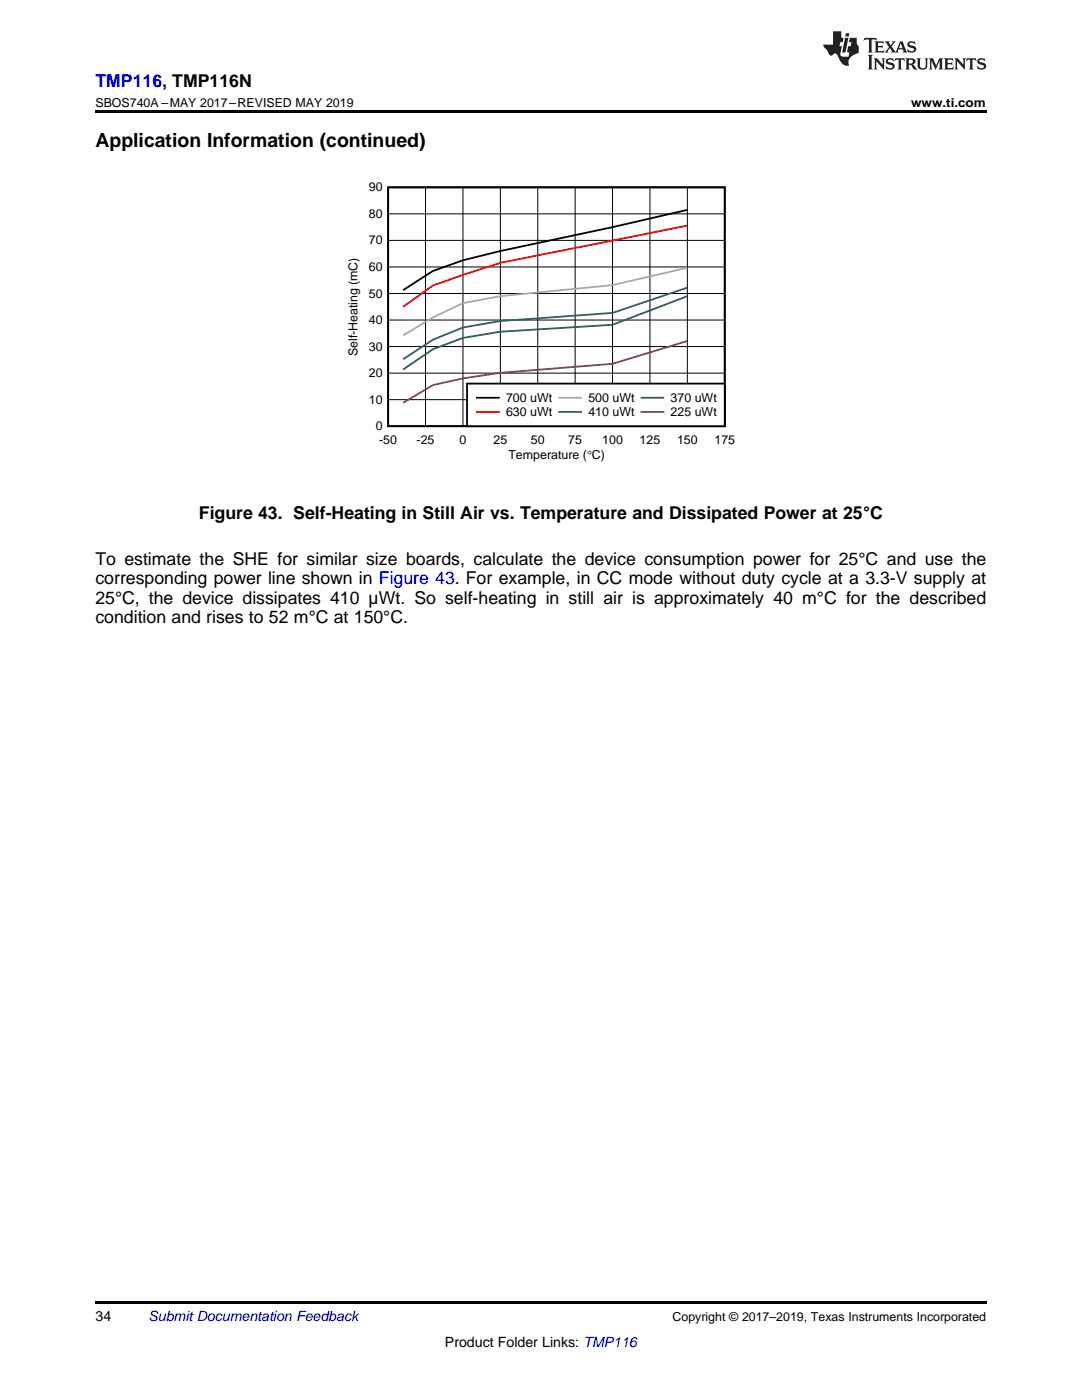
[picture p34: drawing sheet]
<svg xmlns="http://www.w3.org/2000/svg" width="216mm" height="279mm" viewBox="0 0 216 279" stroke-linecap="round" stroke-linejoin="round" font-family="sans-serif">
<defs><g id="words">
<text font-size="3.9" x="19" y="29.3">Application Information (continued)</text>
<text font-size="3.5" fill="#00f" x="19" y="17.3">TMP116, TMP116N</text>
<g font-size="3.5">
<text x="39.7" y="103.6">Figure 43. Self-Heating in Still Air vs. Temperature and Dissipated Power at 25°C</text>
<text x="19" y="112.7">To estimate the SHE for similar size boards, calculate the device consumption power for 25°C and use the</text>
<text x="19" y="116.6">corresponding power line shown in Figure 43. For example, in CC mode without duty cycle at a 3.3-V supply at</text>
<text x="19" y="120.5">25°C, the device dissipates 410 µWt. So self-heating in still air is approximately 40 m°C for the described</text>
<text x="19" y="124.4">condition and rises to 52 m°C at 150°C.</text>
</g>
<g font-size="2.8">
<text x="19" y="263.6">34</text>
<text x="88.8" y="268.9">Product Folder Links: TMP116</text>
</g>
<text font-size="2.8" fill="#0000c8" x="29.6" y="263.6">Submit Documentation Feedback</text>
<g font-size="2.5">
<text x="19" y="21.4">SBOS740A –MAY 2017–REVISED MAY 2019</text>
<text x="181.8" y="21.4">www.ti.com</text>
<text x="73.6" y="38.2">90</text>
<text x="73.6" y="43.5">80</text>
<text x="73.6" y="48.8">70</text>
<text x="73.6" y="59.4">50</text>
<text x="73.6" y="54.1">60</text>
<text x="73.6" y="64.7">40</text>
<text x="71.3" y="71.1" transform="rotate(-90 71.3 71.1)">Self-Heating (mC)</text>
<text x="73.6" y="70">30</text>
<text x="73.6" y="75.3">20</text>
<text x="73.6" y="80.6">10</text>
<text x="101" y="80.3">700 uWt</text>
<text x="101" y="83.1">630 uWt</text>
<text x="117.4" y="80.3">500 uWt</text>
<text x="117.4" y="83.1">410 uWt</text>
<text x="133.8" y="80.3">370 uWt</text>
<text x="133.8" y="83.1">225 uWt</text>
<text x="75" y="85.9">0</text>
<text x="75.7" y="88.7">-50</text>
<text x="83.1" y="88.7">-25</text>
<text x="91.7" y="88.7">0</text>
<text x="98.5" y="88.7">25</text>
<text x="105.9" y="88.7">50</text>
<text x="113.4" y="88.7">75</text>
<text x="120.2" y="88.7">100</text>
<text x="127.6" y="88.7">125</text>
<text x="135.1" y="88.7">150</text>
<text x="142.6" y="88.7">175</text>
<text x="101.4" y="91.5">Temperature (qC)</text>
<text x="134.2" y="263.6">Copyright © 2017–2019, Texas Instruments Incorporated</text>
</g>
</g></defs>
<path d="M19 259.7h177.8v.5h-177.8z" fill="#000"/>
<path d="M69 36.4h77.6v55.7h-77.6z" fill-rule="evenodd" fill="#fff"/>
<path d="M77.4 37.4h67.2v47.7h-67.2zM137.2 41.9l-15 3.4-22.4 4.8-7.4 1.8-6 2.2-6 3.8" fill="none" stroke="#000" stroke-width=".36"/>
<g fill="none" stroke="#000" stroke-width=".2">
<path d="M84.9 37.4v47.7M92.4 37.4v47.7M99.8 37.4v47.7M107.3 37.4v47.7M114.8 37.4v47.7M122.2 37.4v47.7M129.7 37.4v47.7M137.2 37.4v47.7M77.4 58.6h67.2M77.4 53.3h67.2M77.4 48h67.2M77.4 42.7h67.2"/>
<path d="M77.4 79.8h67.2M77.4 74.5h67.2M77.4 69.2h67.2M77.4 63.9h67.2"/>
</g>
<path d="M137.2 45l-37.4 7.5-7.4 2.4-6 2.1-6 4.2" fill="none" stroke="#f00" stroke-width=".36"/>
<path d="M137.2 53.4l-15 3.5-22.4 2.2-7.4 1.4-6 2.8-6 3.6" fill="none" stroke="#aaa" stroke-width=".36"/>
<path d="M137.2 57.4l-15 5.1-22.4 1.6-7.4 1.3-6 2.4-6 3.9" fill="none" stroke="#295c75" stroke-width=".36"/>
<path d="M137.2 59.1l-15 5.7-22.4 1.4-7.4 1.2-6 2.3-6 4" fill="none" stroke="#286b49" stroke-width=".36"/>
<path d="M137.2 68.1l-15 4.5-22.4 1.8-7.4 1.1-6 1.4-6 3.5" fill="none" stroke="#9e3a3a" stroke-width=".36"/>
<path d="M93.2 76.6h51.4v8.5h-51.4z" fill-rule="evenodd" fill="#fff"/>
<path d="M93.2 76.6h51.4v8.5h-51.4zM95.2 79.4h4.3" fill="none" stroke="#000" stroke-width=".36"/>
<path d="M95.2 82.2h4.3" fill="none" stroke="#f00" stroke-width=".36"/>
<path d="M111.6 79.4h4.3" fill="none" stroke="#aaa" stroke-width=".36"/>
<path d="M111.6 82.2h4.3" fill="none" stroke="#295c75" stroke-width=".36"/>
<path d="M128 79.4h4.4" fill="none" stroke="#286b49" stroke-width=".36"/>
<path d="M128 82.2h4.4" fill="none" stroke="#9e3a3a" stroke-width=".36"/>
<path d="M19 22h177.8v.5h-177.8z" fill="#000"/>
<g fill="#231f20">
<path d="M172.5 7.6l-.1 .5 .4-.2h.6v.1v2.1l-.2 .4h.9l-.2-.4v-2.1l.1-.1h.5l.5 .2-.2-.5zM174.5 8.3l.2 .3v1.5l-.2 .4h1.8l.2-.6a1.04 1.04 0 0 1-1.3 .2v-.7h.6l.3 .2v-.6l-.3 .2h-.6v-.6l.8-.1 .4 .3-.2-.5zM176.5 8.3l.9 1.1-.9 1.1h.8l-.2-.2 .4-.7 .5 .7-.2 .2h1.5l-.2-.2 .2-.4h.9l.1 .4-.2 .2h1l-.3-.3-.7-1.9h-.5l-.9 2-.8-1 .9-1h-.8l.1 .3-.4 .5-.3-.6 .1-.2zM179.7 8.6l.4 1h-.7zM181.3 8.4a.63 .63 0 0 0-.2 .7 .63 .63 0 0 0 .6 .4l.6 .2 .1 .2a.75 .75 0 0 1-.7 .4 .75 .75 0 0 1-.6-.5l.1 .7 .1-.1a1.11 1.11 0 0 0 1.5-.6 1.13 1.13 0 0 0-1.2-.8l-.1-.4a1.04 1.04 0 0 1 1.2 .2l-.2-.5-.2 .1-.4-.2zM173.2 10.9l.2 .4v2.2l-.2 .4h1l-.3-.4v-2.2l.3-.4zM174.3 11.6l.3 .4v1.5l-.3 .4h.8l-.2-.4v-1.3l1.5 1.7v-1.9l.2-.4h-.7l.2 .4v.9l-1.1-1.3zM177 11.8a.62 .62 0 0 0-.2 .7 .62 .62 0 0 0 .6 .4l.6 .1 .1 .3a.76 .76 0 0 1-.7 .3 .76 .76 0 0 1-.7-.4l.2 .7 .1-.1a1.11 1.11 0 0 0 1.5-.6 1.13 1.13 0 0 0-1.2-.8l-.1-.4a1.04 1.04 0 0 1 1.2 .2l-.2-.6-.2 .1-.5-.1zM178.7 11.6l-.2 .6a.61 .61 0 0 1 .8-.3v1.6l-.2 .4h.9l-.2-.4v-1.6a.63 .63 0 0 1 .7 .3l-.1-.6zM180.6 11.6l.3 .4v1.5l-.3 .4h1l-.2-.2-.1-.8 .6 .2a.76 .76 0 0 0 1.2 .7l-1-1a.58 .58 0 0 0 .6-.5 .58 .58 0 0 0-.5-.6zM181.4 11.9h.1a.45 .45 0 0 1 .5 .1 .45 .45 0 0 1 .1 .5l-.8 .2zM182.9 11.6l.2 .2a2.17 2.17 0 0 0 .3 1.9 .99 .99 0 0 0 1.6-.6v-1.1l.2-.4h-.7l.2 .2a1.92 1.92 0 0 1-.2 1.8 .6 .6 0 0 1-.9-.5v-1.1l.2-.4zM185.4 11.6l.2 .4v1.5l-.2 .4h.7l-.2-.4v-1.4l.8 1.8 .8-1.8v1.4l-.2 .4h.9l-.2-.4v-1.5l.2-.4h-.8l-.6 1.5-.6-1.5zM188.4 11.6l.2 .4v1.5l-.2 .4h1.8l.1-.6a1.04 1.04 0 0 1-1.2 .1v-.6h.5l.4 .2v-.6l-.4 .2h-.5v-.7h.8l.3 .3-.1-.6zM190.5 11.6l.2 .4v1.5l-.2 .4h.7l-.2-.4v-1.3l1.5 1.7v-1.9l.2-.4h-.7l.2 .4v.9l-1.1-1.3zM192.9 11.6l-.1 .6a.61 .61 0 0 1 .7-.3l.1 1.6-.3 .4h1l-.3-.4 .1-1.6a.63 .63 0 0 1 .7 .3l-.1-.6zM195.2 11.8a.62 .62 0 0 0-.2 .7 .62 .62 0 0 0 .6 .4l.6 .1 .1 .3a.76 .76 0 0 1-.7 .3 .76 .76 0 0 1-.6-.4l.1 .7 .1-.1a1.11 1.11 0 0 0 1.6-.6 1.13 1.13 0 0 0-1.3-.8l-.1-.4a1.04 1.04 0 0 1 1.2 .2l-.1-.6-.2 .1-.5-.1z"/>
<path d="M166.2 6.3v2.6h-1.9v.4l.8 .9a.91 .91 0 0 0 1 .8 .56 .56 0 0 1 .5-.3 .56 .56 0 0 1 .5 .3l.4 .8a1.53 1.53 0 0 0 1.9 1.2 1.54 1.54 0 0 1 1-2.1l.9-.3v-1.4a1.52 1.52 0 0 1-.4-1.6h-1.3l-.2 .8h.5l-.2 .8h-.5l-.1 1v.2l.4 .1-.2 .8a1.93 1.93 0 0 1-1.6-.3l.3-1.8h-.5l.2-.8h.4l.2-.8h-.4v-1.3zM168.6 7.6l-.6 2.9h.7l.6-2.9zM168.8 6.6l-.1 .7h.6l.2-.7z"/>
</g>
<use href="#words"/>
</svg>
